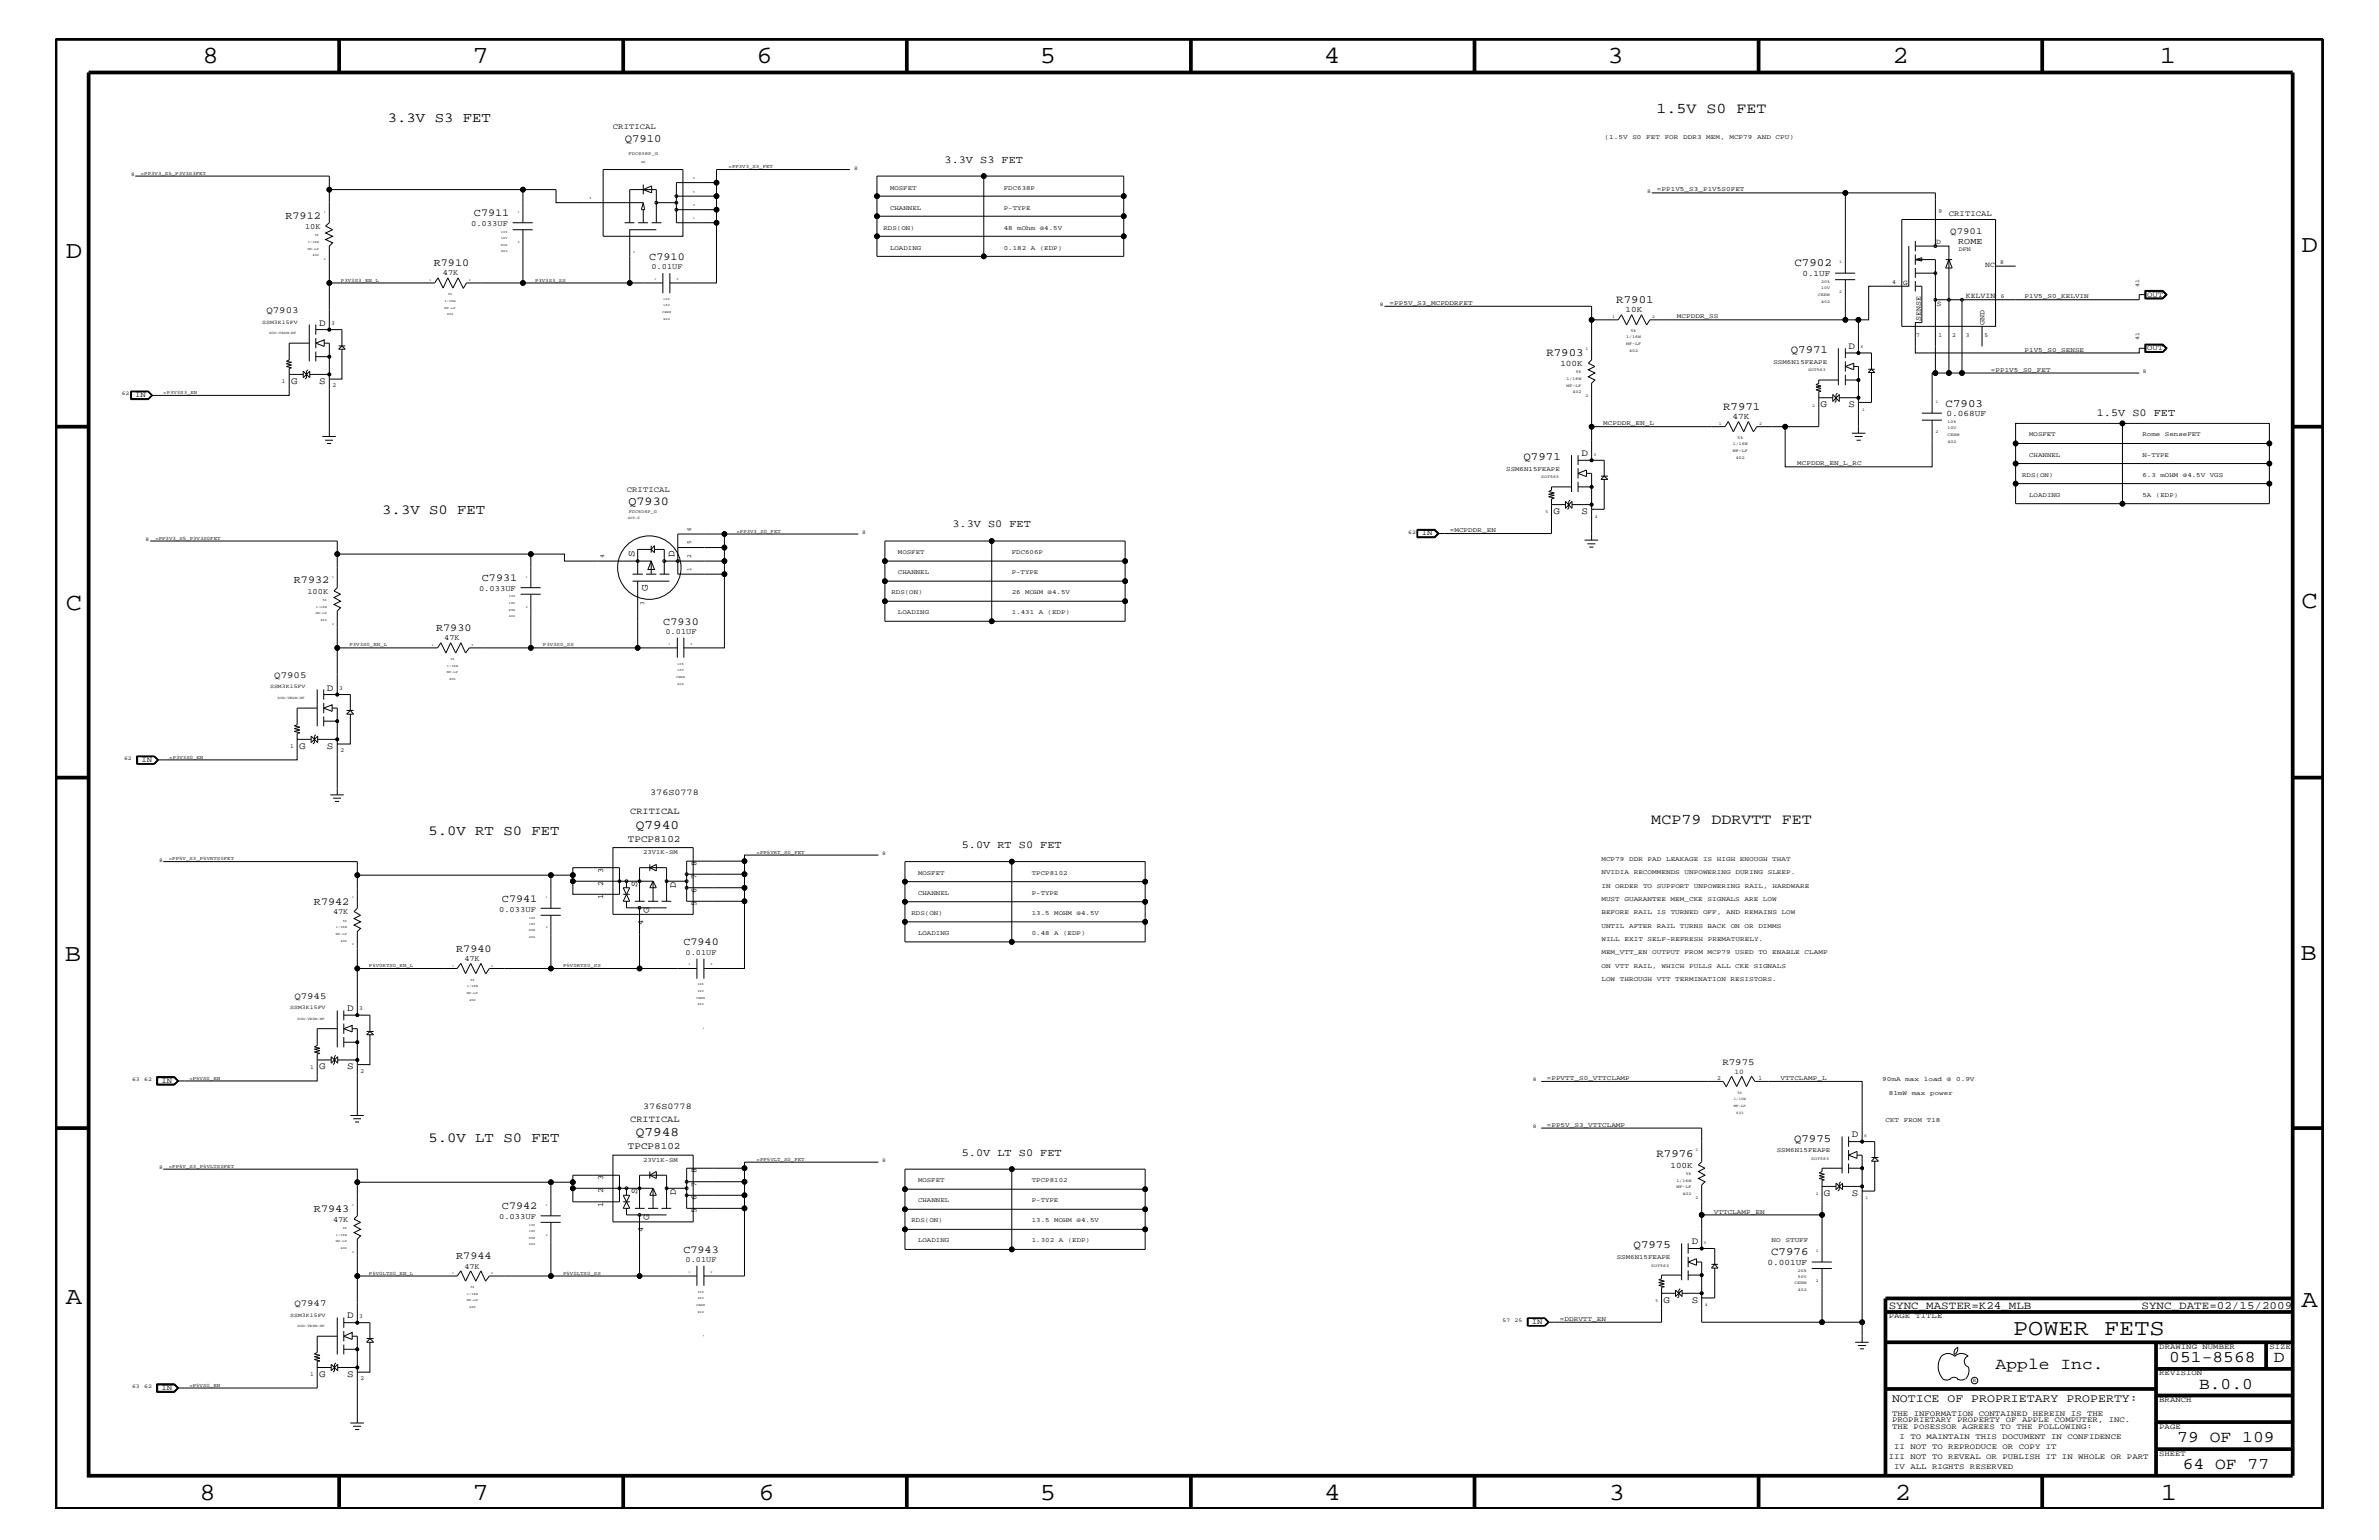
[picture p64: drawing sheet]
<svg xmlns="http://www.w3.org/2000/svg" width="432mm" height="279mm" viewBox="0 0 432 279" stroke-linecap="round" stroke-linejoin="round" font-family="sans-serif">
<defs><g id="words">
<g font-size="4.5">
<text x="36.7" y="11.5">8</text>
<text x="85.8" y="11.5">7</text>
<text x="137.3" y="11.5">6</text>
<text x="188.7" y="11.5">5</text>
<text x="240.3" y="11.5">4</text>
<text x="291.8" y="11.5">3</text>
<text x="343.5" y="11.5">2</text>
<text x="392" y="11.5">1</text>
<text x="11.9" y="46.8">D</text>
<text x="417.7" y="45.7">D</text>
<text x="11.9" y="110.6">C</text>
<text x="417.7" y="110.3">C</text>
<text x="11.8" y="174.3">B</text>
<text x="417.6" y="174.2">B</text>
<text x="11.9" y="236.7">A</text>
<text x="417.7" y="237.1">A</text>
<text x="36.2" y="272.1">8</text>
<text x="85.8" y="272.1">7</text>
<text x="137.7" y="272.1">6</text>
<text x="188.7" y="272.1">5</text>
<text x="240.4" y="272.1">4</text>
<text x="292" y="272.1">3</text>
<text x="343.9" y="272.1">2</text>
<text x="392.2" y="272.1">1</text>
</g>
<text font-size="4.1" x="365.4" y="242.3">POWER FETS</text>
<g font-size="3">
<text x="362.2" y="248.4">Apple Inc.</text>
<text x="393.7" y="247.1">051-8568</text>
<text x="399.2" y="252">B.0.0</text>
<text x="412.7" y="247.1">D</text>
<text x="395.2" y="261.6">79 OF 109</text>
<text x="396.2" y="266.6">64 OF 77</text>
</g>
<g font-size="2.7">
<text x="300.7" y="20.4">1.5V S0 FET</text>
<text x="299.7" y="149.5">MCP79 DDRVTT FET</text>
</g>
<g font-size="2.5">
<text x="70.4" y="22.2">3.3V S3 FET</text>
<text x="69.4" y="93.3">3.3V S0 FET</text>
<text x="77.8" y="151.5">5.0V RT S0 FET</text>
<text x="77.8" y="207.2">5.0V LT S0 FET</text>
</g>
<g font-size="2.4">
<text x="115.4" y="150.4">Q7940</text>
<text x="115.4" y="206.2">Q7948</text>
</g>
<text font-size="2.2" x="114" y="91.6">Q7930</text>
<text font-size="2.1" x="343.4" y="254.4">NOTICE OF PROPRIETARY PROPERTY:</text>
<g font-size="2">
<text x="113.4" y="25.8">Q7910</text>
<text x="325.7" y="48.3">C7902</text>
<text x="293.4" y="55">R7901</text>
<text x="280.7" y="64.5">R7903</text>
<text x="325" y="64">Q7971</text>
<text x="312.8" y="74.4">R7971</text>
<text x="353.1" y="73.8">C7903</text>
<text x="276.5" y="83.5">Q7971</text>
<text x="325.6" y="207.1">Q7975</text>
<text x="300.7" y="210">R7976</text>
<text x="296.5" y="226.5">Q7975</text>
<text x="321.5" y="227.7">C7976</text>
<text x="342.8" y="237.4">SYNC_MASTER=K24_MLB</text>
<text x="388.7" y="237.4">SYNC_DATE=02/15/2009</text>
</g>
<g font-size="1.9">
<text x="171.4" y="29.5">3.3V S3 FET</text>
<text x="51.8" y="39.7">R7912</text>
<text x="86" y="39.2">C7911</text>
<text x="117.9" y="47.1">C7910</text>
<text x="78.7" y="48.3">R7910</text>
<text x="380.6" y="75.6">1.5V S0 FET</text>
<text x="172.9" y="95.7">3.3V S0 FET</text>
<text x="53.3" y="105.9">R7932</text>
<text x="87.5" y="105.4">C7931</text>
<text x="120.4" y="113.3">C7930</text>
<text x="79.2" y="114.5">R7930</text>
<text x="174.6" y="153.9">5.0V RT S0 FET</text>
<text x="57" y="164.1">R7942</text>
<text x="91.1" y="163.6">C7941</text>
<text x="82.8" y="172.7">R7940</text>
<text x="124" y="171.5">C7940</text>
<text x="174.6" y="209.7">5.0V LT S0 FET</text>
<text x="57" y="219.8">R7943</text>
<text x="91.1" y="219.4">C7942</text>
<text x="124" y="227.3">C7943</text>
<text x="82.8" y="228.5">R7944</text>
</g>
<g font-size="1.8">
<text x="57.9" y="59.1">D</text>
<text x="335.5" y="63.4">D</text>
<text x="52.8" y="69.6">G</text>
<text x="57.9" y="69.6">S</text>
<text x="330.5" y="73.9">G</text>
<text x="335.5" y="73.9">S</text>
<text x="287" y="82.7">D</text>
<text x="281.9" y="93.3">G</text>
<text x="287" y="93.3">S</text>
<text x="115.1" y="101.1" transform="rotate(-90 115.1 101.1)">S</text>
<text x="122.4" y="101.1" transform="rotate(-90 122.4 101.1)">D</text>
<text x="117.6" y="107.2" transform="rotate(-90 117.6 107.2)">G</text>
<text x="59.4" y="125.3">D</text>
<text x="54.3" y="135.8">G</text>
<text x="59.4" y="135.8">S</text>
<text x="114" y="152.7">TPCP8102</text>
<text x="63" y="183.5">D</text>
<text x="57.9" y="194">G</text>
<text x="63" y="194">S</text>
<text x="114" y="208.5">TPCP8102</text>
<text x="336.1" y="206.4">D</text>
<text x="331" y="216.9">G</text>
<text x="336.1" y="216.9">S</text>
<text x="307.1" y="225.7">D</text>
<text x="63" y="239.2">D</text>
<text x="301.9" y="236.3">G</text>
<text x="307.1" y="236.3">S</text>
<text x="57.9" y="249.8">G</text>
<text x="63" y="249.8">S</text>
</g>
<g font-size="1.7">
<text x="354" y="42.5">Q7901</text>
<text x="48.3" y="56.8">Q7903</text>
<text x="49.8" y="123">Q7905</text>
<text x="114.4" y="147.7">CRITICAL</text>
<text x="115.7" y="160.9" transform="rotate(-90 115.7 160.9)">S</text>
<text x="122.7" y="161.1" transform="rotate(-90 122.7 161.1)">D</text>
<text x="117.9" y="165.6" transform="rotate(-90 117.9 165.6)">G</text>
<text x="53.4" y="181.2">Q7945</text>
<text x="312.6" y="193.2">R7975</text>
<text x="114.4" y="203.5">CRITICAL</text>
<text x="115.7" y="216.7" transform="rotate(-90 115.7 216.7)">S</text>
<text x="117.9" y="221.4" transform="rotate(-90 117.9 221.4)">G</text>
<text x="122.7" y="216.9" transform="rotate(-90 122.7 216.9)">D</text>
<text x="53.4" y="236.9">Q7947</text>
</g>
<g font-size="1.6">
<text x="355.4" y="44.2">ROME</text>
<text x="118" y="144.2">376S0778</text>
<text x="116.8" y="201.2">376S0778</text>
</g>
<g font-size="1.5">
<text x="327.2" y="50.2">0.1UF</text>
<text x="295.1" y="56.7">10K</text>
<text x="283.2" y="66.4">100K</text>
<text x="314.5" y="76.1">47K</text>
<text x="353.3" y="75.6">0.068UF</text>
<text x="303.2" y="211.9">100K</text>
<text x="320.8" y="229.6">0.001UF</text>
</g>
<g font-size="1.4">
<text x="111.3" y="23.5">CRITICAL</text>
<text x="55.4" y="41.5">10K</text>
<text x="85.5" y="41">0.033UF</text>
<text x="353.7" y="39.2">CRITICAL</text>
<text x="351.5" y="44.2">D</text>
<text x="80.4" y="50">47K</text>
<text x="118.2" y="48.9">0.01UF</text>
<text x="345.4" y="51.7">G</text>
<text x="360.3" y="48.5">NC</text>
<text x="389.7" y="53.9">OUT</text>
<text x="348.7" y="58.3" transform="rotate(-90 348.7 58.3)">SENSE</text>
<text x="351.5" y="55.5">S</text>
<text x="356.8" y="54">KELVIN</text>
<text x="360.2" y="59" transform="rotate(-90 360.2 59)">GND</text>
<text x="389.7" y="63.5">OUT</text>
<text x="24.6" y="72.1">IN</text>
<text x="113.8" y="89.2">CRITICAL</text>
<text x="258.1" y="97.1">IN</text>
<text x="55.8" y="107.7">100K</text>
<text x="87" y="107.2">0.033UF</text>
<text x="80.6" y="116.2">47K</text>
<text x="120.8" y="115.1">0.01UF</text>
<text x="25.7" y="138.3">IN</text>
<text x="109.5" y="160.8" transform="rotate(-90 109.5 160.8)">2</text>
<text x="109.5" y="158.4" transform="rotate(-90 109.5 158.4)">3</text>
<text x="126.4" y="162" transform="rotate(-90 126.4 162)">6</text>
<text x="126.4" y="159.5" transform="rotate(-90 126.4 159.5)">7</text>
<text x="126.4" y="157.2" transform="rotate(-90 126.4 157.2)">8</text>
<text x="60.5" y="165.9">47K</text>
<text x="90.6" y="165.4">0.033UF</text>
<text x="109.5" y="163.2" transform="rotate(-90 109.5 163.2)">1</text>
<text x="116.8" y="167.8" transform="rotate(-90 116.8 167.8)">4</text>
<text x="126.4" y="164.5" transform="rotate(-90 126.4 164.5)">5</text>
<text x="124.4" y="173.3">0.01UF</text>
<text x="84.3" y="174.4">47K</text>
<text x="29.3" y="196.5">IN</text>
<text x="109.5" y="214.2" transform="rotate(-90 109.5 214.2)">3</text>
<text x="126.4" y="215.3" transform="rotate(-90 126.4 215.3)">7</text>
<text x="126.4" y="212.9" transform="rotate(-90 126.4 212.9)">8</text>
<text x="60.5" y="221.7">47K</text>
<text x="90.6" y="221.2">0.033UF</text>
<text x="109.5" y="219" transform="rotate(-90 109.5 219)">1</text>
<text x="109.5" y="216.5" transform="rotate(-90 109.5 216.5)">2</text>
<text x="126.4" y="220.2" transform="rotate(-90 126.4 220.2)">5</text>
<text x="126.4" y="217.8" transform="rotate(-90 126.4 217.8)">6</text>
<text x="116.8" y="223.5" transform="rotate(-90 116.8 223.5)">4</text>
<text x="84.3" y="230.2">47K</text>
<text x="124.4" y="229.1">0.01UF</text>
<text x="342.8" y="239.2">PAGE TITLE</text>
<text x="278" y="240.2">IN</text>
<text x="391.9" y="244.7">DRAWING NUMBER</text>
<text x="411.9" y="244.7">SIZE</text>
<text x="391.9" y="249.5">REVISION</text>
<text x="29.3" y="252.3">IN</text>
<text x="343.4" y="256.8">THE INFORMATION CONTAINED HEREIN IS THE</text>
<text x="391.9" y="254.4">BRANCH</text>
<text x="343.4" y="259.3">THE POSESSOR AGREES TO THE FOLLOWING:</text>
<text x="343.4" y="258">PROPRIETARY PROPERTY OF APPLE COMPUTER, INC.</text>
<text x="343.8" y="262.9">II NOT TO REPRODUCE OR COPY IT</text>
<text x="344.8" y="261.1">I TO MAINTAIN THIS DOCUMENT IN CONFIDENCE</text>
<text x="391.9" y="259.3">PAGE</text>
<text x="342.8" y="264.7">III NOT TO REVEAL OR PUBLISH IT IN WHOLE OR PART</text>
<text x="343.8" y="266.6">IV ALL RIGHTS RESERVED</text>
<text x="391.9" y="264.1">SHEET</text>
</g>
<text font-size="1.3" x="314.8" y="194.8">10</text>
<g font-size="1.2">
<text x="291.3" y="25.3">(1.5V S0</text>
<text x="298.8" y="25.3">FET</text>
<text x="302.2" y="25.3">FOR</text>
<text x="305.5" y="25.3">DDR3</text>
<text x="309.7" y="25.3">MEM,</text>
<text x="313.9" y="25.3">MCP79</text>
<text x="318.9" y="25.3">AND</text>
<text x="322.3" y="25.3">CPU)</text>
<text x="161.5" y="34.4">MOSFET</text>
<text x="182.2" y="34.4">FDC638P</text>
<text x="300.7" y="34.7">=PP1V5_S3_P1V5S0FET</text>
<text x="160.4" y="41.7">RDS(ON)</text>
<text x="161.5" y="38">CHANNEL</text>
<text x="182.2" y="38">P-TYPE</text>
<text x="182.2" y="41.7">48 mOhm @4.5V</text>
<text x="161.5" y="45.3">LOADING</text>
<text x="182.2" y="45.3">0.182 A (EDP)</text>
<text x="252.2" y="55.3">=PP5V_S3_MCPDDRFET</text>
<text x="304.4" y="57.8">MCPDDR_SS</text>
<text x="367.5" y="54.1">P1V5_S0_KELVIN</text>
<text x="321.9" y="66">SSM6N15FEAPE</text>
<text x="367.5" y="63.9">P1V5_S0_SENSE</text>
<text x="361.4" y="67.5">=PP1V5_S0_FET</text>
<text x="291" y="77.2">MCPDDR_EN_L</text>
<text x="368.3" y="79.2">MOSFET</text>
<text x="368.3" y="82.8">CHANNEL</text>
<text x="388.9" y="79.2">Rome SenseFET</text>
<text x="388.9" y="82.8">N-TYPE</text>
<text x="273.4" y="85.4">SSM6N15FEAPE</text>
<text x="326.2" y="84.4">MCPDDR_EN_L_RC</text>
<text x="367" y="86.5">RDS(ON)</text>
<text x="388.9" y="86.5">6.3 mOHM @4.5V VGS</text>
<text x="368.3" y="90.1">LOADING</text>
<text x="388.9" y="90.1">5A (EDP)</text>
<text x="163" y="100.5">MOSFET</text>
<text x="183.6" y="100.5">FDC606P</text>
<text x="263.1" y="96.5">=MCPDDR_EN</text>
<text x="161.8" y="107.8">RDS(ON)</text>
<text x="163" y="104.2">CHANNEL</text>
<text x="183.6" y="107.8">26 MOHM @4.5V</text>
<text x="183.6" y="104.2">P-TYPE</text>
<text x="163" y="111.4">LOADING</text>
<text x="183.6" y="111.4">1.431 A (EDP)</text>
<text x="116.8" y="155">23V1K-SM</text>
<text x="166.6" y="158.8">MOSFET</text>
<text x="187.3" y="158.8">TPCP8102</text>
<text x="290.7" y="156.2">MCP79</text>
<text x="290.7" y="161.1">IN</text>
<text x="290.7" y="158.6">NVIDIA</text>
<text x="293.2" y="161.1">ORDER</text>
<text x="295.7" y="156.2">DDR</text>
<text x="296.5" y="158.6">RECOMMENDS</text>
<text x="298.2" y="161.1">TO</text>
<text x="299" y="156.2">PAD</text>
<text x="300.7" y="161.1">SUPPORT</text>
<text x="302.4" y="156.2">LEAKAGE</text>
<text x="305.8" y="158.6">UNPOWERING</text>
<text x="307.4" y="161.1">UNPOWERING</text>
<text x="309.1" y="156.2">IS</text>
<text x="311.6" y="156.2">HIGH</text>
<text x="315" y="158.6">DURING</text>
<text x="315.8" y="156.2">ENOUGH</text>
<text x="316.7" y="161.1">RAIL,</text>
<text x="320.9" y="158.6">SLEEP.</text>
<text x="321.7" y="156.2">THAT</text>
<text x="321.7" y="161.1">HARDWARE</text>
<text x="165.4" y="166.1">RDS(ON)</text>
<text x="166.6" y="162.4">CHANNEL</text>
<text x="187.3" y="166.1">13.5 MOHM @4.5V</text>
<text x="187.3" y="162.4">P-TYPE</text>
<text x="290.7" y="165.9">BEFORE</text>
<text x="290.7" y="163.5">MUST</text>
<text x="294.8" y="163.5">GUARANTEE</text>
<text x="296.5" y="165.9">RAIL</text>
<text x="300.7" y="165.9">IS</text>
<text x="303.2" y="163.5">MEM_CKE</text>
<text x="303.2" y="165.9">TURNED</text>
<text x="309.1" y="165.9">OFF,</text>
<text x="309.9" y="163.5">SIGNALS</text>
<text x="313.3" y="165.9">AND</text>
<text x="316.6" y="163.5">ARE</text>
<text x="316.7" y="165.9">REMAINS</text>
<text x="320" y="163.5">LOW</text>
<text x="323.4" y="165.9">LOW</text>
<text x="166.6" y="169.7">LOADING</text>
<text x="187.3" y="169.7">0.48 A (EDP)</text>
<text x="290.7" y="170.7">WILL</text>
<text x="290.7" y="168.3">UNTIL</text>
<text x="290.7" y="173.2">MEM_VTT_EN</text>
<text x="294.9" y="170.7">EXIT</text>
<text x="295.7" y="168.3">AFTER</text>
<text x="299.1" y="170.7">SELF-REFRESH</text>
<text x="299.9" y="173.2">OUTPUT</text>
<text x="300.7" y="168.3">RAIL</text>
<text x="304.9" y="168.3">TURNS</text>
<text x="305.7" y="173.2">FROM</text>
<text x="309.9" y="168.3">BACK</text>
<text x="309.9" y="173.2">MCP79</text>
<text x="310" y="170.7">PREMATURELY.</text>
<text x="314.1" y="168.3">ON</text>
<text x="315" y="173.2">USED</text>
<text x="316.6" y="168.3">OR</text>
<text x="319.2" y="168.3">DIMMS</text>
<text x="319.2" y="173.2">TO</text>
<text x="321.7" y="173.2">ENABLE</text>
<text x="327.5" y="173.2">CLAMP</text>
<text x="290.7" y="178">LOW</text>
<text x="290.7" y="175.6">ON</text>
<text x="293.2" y="175.6">VTT</text>
<text x="294" y="178">THROUGH</text>
<text x="296.5" y="175.6">RAIL,</text>
<text x="300.7" y="178">VTT</text>
<text x="301.6" y="175.6">WHICH</text>
<text x="304.1" y="178">TERMINATION</text>
<text x="306.6" y="175.6">PULLS</text>
<text x="311.6" y="175.6">ALL</text>
<text x="314.1" y="178">RESISTORS.</text>
<text x="315" y="175.6">CKE</text>
<text x="318.3" y="175.6">SIGNALS</text>
<text x="280.8" y="195.9">=PPVTT_S0_VTTCLAMP</text>
<text x="323.2" y="195.9">VTTCLAMP_L</text>
<text x="341.6" y="196.2">90mA</text>
<text x="345.8" y="196.2">max</text>
<text x="349.2" y="196.2">load</text>
<text x="353.4" y="196.2">@</text>
<text x="355" y="196.2">0.9V</text>
<text x="342.2" y="203.5">CKT</text>
<text x="342.8" y="198.7">81mW</text>
<text x="345.6" y="203.5">FROM</text>
<text x="347" y="198.7">max</text>
<text x="349.7" y="203.5">T18</text>
<text x="350.3" y="198.7">power</text>
<text x="280.8" y="204.4">=PP5V_S3_VTTCLAMP</text>
<text x="322.5" y="209.1">SSM6N15FEAPE</text>
<text x="116.8" y="210.8">23V1K-SM</text>
<text x="166.6" y="214.5">MOSFET</text>
<text x="187.3" y="214.5">TPCP8102</text>
<text x="165.4" y="221.8">RDS(ON)</text>
<text x="166.6" y="218.1">CHANNEL</text>
<text x="187.3" y="218.1">P-TYPE</text>
<text x="187.3" y="221.8">13.5 MOHM @4.5V</text>
<text x="311.1" y="220.2">VTTCLAMP_EN</text>
<text x="166.6" y="225.4">LOADING</text>
<text x="187.3" y="225.4">1.302 A (EDP)</text>
<text x="321.6" y="225.3">NO</text>
<text x="324.1" y="225.3">STUFF</text>
<text x="293.5" y="228.5">SSM6N15FEAPE</text>
<text x="283.1" y="239.6">=DDRVTT_EN</text>
</g>
<g font-size="1.1">
<text x="351.9" y="38.6">9</text>
<text x="355.5" y="45.5">DFN</text>
<text x="363.1" y="47.9">8</text>
<text x="343.4" y="51.6">4</text>
<text x="60.1" y="59">3</text>
<text x="363.1" y="54">6</text>
<text x="347.8" y="61.1">7</text>
<text x="351.9" y="61.1">1</text>
<text x="354.3" y="61.1">2</text>
<text x="356.8" y="61.1">3</text>
<text x="360.2" y="61.1">5</text>
<text x="51.1" y="69.5">1</text>
<text x="60.4" y="70.2">2</text>
<text x="109.6" y="101.2" transform="rotate(-90 109.6 101.2)">4</text>
<text x="125.5" y="101.2" transform="rotate(-90 125.5 101.2)">2</text>
<text x="125.5" y="98.7" transform="rotate(-90 125.5 98.7)">5</text>
<text x="125.5" y="96.3" transform="rotate(-90 125.5 96.3)">6</text>
<text x="125.5" y="103.6" transform="rotate(-90 125.5 103.6)">1</text>
<text x="116.9" y="109.8" transform="rotate(-90 116.9 109.8)">3</text>
<text x="61.6" y="125.2">3</text>
<text x="52.7" y="135.7">1</text>
<text x="61.8" y="136.4">2</text>
<text x="65.2" y="183.3">3</text>
<text x="56.3" y="193.9">1</text>
<text x="65.4" y="194.7">2</text>
<text x="311.7" y="195.9">2</text>
<text x="319.2" y="195.9">1</text>
<text x="65.2" y="239.1">3</text>
<text x="56.3" y="249.7">1</text>
<text x="65.4" y="250.4">2</text>
</g>
<g font-size="1">
<text x="23.8" y="31.9">8</text>
<text x="155" y="30.8">8</text>
<text x="299" y="35">8</text>
<text x="388.3" y="52" transform="rotate(-90 388.3 52)">41</text>
<text x="47.6" y="58.7">SSM3K15FV</text>
<text x="250.4" y="55.6">8</text>
<text x="388.3" y="61.7" transform="rotate(-90 388.3 61.7)">41</text>
<text x="22.1" y="71.7">62</text>
<text x="389" y="67.7">8</text>
<text x="26.4" y="98.2">8</text>
<text x="156.5" y="96.9">8</text>
<text x="255.6" y="96.8">62</text>
<text x="49" y="124.9">SSM3K15FV</text>
<text x="22.5" y="137.9">62</text>
<text x="160.1" y="155.1">8</text>
<text x="28.9" y="156.3">8</text>
<text x="52.7" y="183.1">SSM3K15FV</text>
<text x="24" y="196.1">63</text>
<text x="26.2" y="196.1">62</text>
<text x="278.2" y="196.2">8</text>
<text x="278.2" y="204.7">8</text>
<text x="28.9" y="212.1">8</text>
<text x="160.1" y="210.8">8</text>
<text x="52.7" y="238.9">SSM3K15FV</text>
<text x="272.7" y="239.9">57</text>
<text x="274.9" y="239.9">25</text>
<text x="24" y="251.8">63</text>
<text x="26.2" y="251.8">62</text>
<text x="358.1" y="250.7">R</text>
</g>
<g font-size=".9">
<text x="25.6" y="31.7">=PP3V3_S5_P3V3S3FET</text>
<text x="132.2" y="30.5">=PP3V3_S3_FET</text>
<text x="61.9" y="51.1">P3V3S3_EN_L</text>
<text x="97.1" y="51.1">P3V3S3_SS</text>
<text x="29.6" y="71.5">=P3V3S3_EN</text>
<text x="28.2" y="97.9">=PP3V3_S5_P3V3S0FET</text>
<text x="133.7" y="96.7">=PP3V3_S0_FET</text>
<text x="63.4" y="117.3">P3V3S0_EN_L</text>
<text x="98.6" y="117.3">P3V3S0_SS</text>
<text x="30.7" y="137.7">=P3V3S0_EN</text>
<text x="137.3" y="154.9">=PP5VRT_S0_FET</text>
<text x="30.6" y="156.1">=PP5V_S3_P5VRTS0FET</text>
<text x="67" y="175.5">P5V0RTS0_EN_L</text>
<text x="102.2" y="175.5">P5V0RTS0_SS</text>
<text x="34.4" y="195.9">=P5VS0_EN</text>
<text x="30.6" y="211.9">=PP5V_S3_P5VLTS0FET</text>
<text x="137.3" y="210.7">=PP5VLT_S0_FET</text>
<text x="67" y="231.3">P5V0LTS0_EN_L</text>
<text x="102.2" y="231.3">P5V0LTS0_SS</text>
<text x="34.4" y="251.6">=P5VS0_EN</text>
</g>
<g font-size=".8">
<text x="114.1" y="28.1">FDC638P_G</text>
<text x="333.8" y="47.7">1</text>
<text x="329.9" y="53.6">CERM</text>
<text x="330.5" y="51.3">20%</text>
<text x="330.5" y="52.4">10V</text>
<text x="333.8" y="53.2">2</text>
<text x="292.6" y="57.7">1</text>
<text x="299.9" y="57.7">2</text>
<text x="330.5" y="54.9">402</text>
<text x="287.8" y="63.4">1</text>
<text x="295.1" y="62.6">MF-LF</text>
<text x="295.1" y="61.4">1/16W</text>
<text x="295.7" y="63.9">402</text>
<text x="296" y="60.2">5%</text>
<text x="337.7" y="63.2">6</text>
<text x="284.3" y="68.9">1/16W</text>
<text x="284.3" y="70.1">MF-LF</text>
<text x="285.4" y="71.3">402</text>
<text x="286" y="67.7">5%</text>
<text x="287.8" y="72">2</text>
<text x="328.2" y="67.3">SOT563</text>
<text x="312" y="77.1">1</text>
<text x="319.3" y="77.1">2</text>
<text x="328.9" y="73.8">2</text>
<text x="338" y="74.5">1</text>
<text x="351.3" y="73.2">1</text>
<text x="353.5" y="77.9">10V</text>
<text x="353.5" y="76.8">10%</text>
<text x="289.2" y="82.7">3</text>
<text x="314.5" y="80.8">1/16W</text>
<text x="314.5" y="82">MF-LF</text>
<text x="315.1" y="83.3">402</text>
<text x="315.4" y="79.6">5%</text>
<text x="351.3" y="78.6">2</text>
<text x="353.5" y="79.1">CERM</text>
<text x="353.5" y="80.3">402</text>
<text x="279.7" y="86.7">SOT563</text>
<text x="114.1" y="93.1">FDC606P_G</text>
<text x="280.5" y="93.2">5</text>
<text x="289.5" y="93.9">4</text>
<text x="307.8" y="208.9">1</text>
<text x="338.3" y="206.3">6</text>
<text x="304.3" y="215.6">MF-LF</text>
<text x="304.3" y="214.4">1/16W</text>
<text x="306" y="213.2">5%</text>
<text x="328.8" y="210.4">SOT563</text>
<text x="305.4" y="216.9">402</text>
<text x="307.8" y="217.5">2</text>
<text x="329.6" y="216.9">2</text>
<text x="338.6" y="217.5">1</text>
<text x="309.2" y="225.7">3</text>
<text x="329.6" y="227.1">1</text>
<text x="299.7" y="229.8">SOT563</text>
<text x="325.7" y="233">CERM</text>
<text x="326.3" y="230.7">20%</text>
<text x="326.3" y="231.8">50V</text>
<text x="329.6" y="232.6">2</text>
<text x="300.5" y="236.2">5</text>
<text x="309.5" y="236.9">4</text>
<text x="326.3" y="234.3">402</text>
</g>
<g font-size=".7">
<text x="48.9" y="60.6">SOD-VESM-HF</text>
<text x="114" y="94.2">SOT-6</text>
<text x="50.4" y="126.9">SOD-VESM-HF</text>
<text x="54" y="185">SOD-VESM-HF</text>
<text x="314.7" y="200.9">MF-LF</text>
<text x="314.7" y="199.6">1/10W</text>
<text x="315.1" y="202">603</text>
<text x="315.4" y="198.4">5%</text>
<text x="54" y="240.8">SOD-VESM-HF</text>
</g>
<g font-size=".6">
<text x="116.4" y="29.5">SM</text>
<text x="125.8" y="35">5</text>
<text x="125.8" y="32.5">6</text>
<text x="58.8" y="38.6">1</text>
<text x="94" y="38.6">1</text>
<text x="107" y="36.2">4</text>
<text x="125.8" y="37.4">2</text>
<text x="125.8" y="39.8">1</text>
<text x="55.9" y="44.1">1/16W</text>
<text x="55.9" y="45.3">MF-LF</text>
<text x="56.7" y="46.5">402</text>
<text x="57.1" y="42.9">5%</text>
<text x="58.8" y="47.1">2</text>
<text x="90.9" y="45.7">402</text>
<text x="90.9" y="42.3">10%</text>
<text x="90.9" y="44.6">X5R</text>
<text x="90.9" y="43.4">16V</text>
<text x="94" y="44.1">2</text>
<text x="114.9" y="45.9">3</text>
<text x="78" y="51">1</text>
<text x="81.3" y="53.5">5%</text>
<text x="85.1" y="51">2</text>
<text x="118.8" y="50.7">1</text>
<text x="122.8" y="50.7">2</text>
<text x="80.7" y="54.7">1/16W</text>
<text x="80.7" y="56">MF-LF</text>
<text x="81.1" y="57.2">402</text>
<text x="120.2" y="56.8">CERM</text>
<text x="120.4" y="55.6">16V</text>
<text x="120.4" y="54.4">10%</text>
<text x="120.4" y="58">402</text>
<text x="60.3" y="104.8">1</text>
<text x="95.4" y="104.8">1</text>
<text x="57.3" y="111.4">MF-LF</text>
<text x="57.3" y="110.3">1/16W</text>
<text x="58.2" y="112.7">402</text>
<text x="58.6" y="109.1">5%</text>
<text x="60.3" y="113.3">2</text>
<text x="92.4" y="108.4">10%</text>
<text x="92.4" y="112">402</text>
<text x="92.4" y="110.8">X5R</text>
<text x="92.4" y="109.5">16V</text>
<text x="95.4" y="110.3">2</text>
<text x="78.4" y="117.2">1</text>
<text x="81.7" y="119.7">5%</text>
<text x="85.6" y="117.2">2</text>
<text x="121.3" y="117">1</text>
<text x="125.3" y="117">2</text>
<text x="81.1" y="120.9">1/16W</text>
<text x="81.1" y="122.1">MF-LF</text>
<text x="81.5" y="123.4">402</text>
<text x="122.7" y="123">CERM</text>
<text x="122.9" y="124.2">402</text>
<text x="122.9" y="121.8">16V</text>
<text x="122.9" y="120.6">10%</text>
<text x="62.2" y="167.2">5%</text>
<text x="63.9" y="163">1</text>
<text x="96" y="167.8">16V</text>
<text x="96" y="166.7">10%</text>
<text x="99.1" y="163">1</text>
<text x="61" y="168.4">1/16W</text>
<text x="61" y="169.7">MF-LF</text>
<text x="61.8" y="170.9">402</text>
<text x="63.9" y="171.5">2</text>
<text x="96" y="170.1">402</text>
<text x="96" y="168.9">X5R</text>
<text x="99.1" y="168.4">2</text>
<text x="82" y="175.4">1</text>
<text x="84.8" y="179.1">1/16W</text>
<text x="85.4" y="177.9">5%</text>
<text x="89.2" y="175.4">2</text>
<text x="125" y="175.1">1</text>
<text x="126.6" y="178.8">10%</text>
<text x="126.6" y="179.9">16V</text>
<text x="128.9" y="175.1">2</text>
<text x="84.8" y="180.4">MF-LF</text>
<text x="85.2" y="181.6">402</text>
<text x="126.4" y="181.2">CERM</text>
<text x="126.6" y="182.4">402</text>
<text x="63.9" y="218.7">1</text>
<text x="99.1" y="218.7">1</text>
<text x="61" y="225.4">MF-LF</text>
<text x="61" y="224.2">1/16W</text>
<text x="61.8" y="226.7">402</text>
<text x="62.2" y="223">5%</text>
<text x="63.9" y="227.3">2</text>
<text x="96" y="222.4">10%</text>
<text x="96" y="223.5">16V</text>
<text x="96" y="224.7">X5R</text>
<text x="96" y="225.9">402</text>
<text x="99.1" y="224.2">2</text>
<text x="82" y="231.1">1</text>
<text x="85.4" y="233.7">5%</text>
<text x="89.2" y="231.1">2</text>
<text x="125" y="230.9">1</text>
<text x="128.9" y="230.9">2</text>
<text x="84.8" y="236.1">MF-LF</text>
<text x="84.8" y="234.9">1/16W</text>
<text x="85.2" y="237.3">402</text>
<text x="126.4" y="236.9">CERM</text>
<text x="126.6" y="238.2">402</text>
<text x="126.6" y="235.7">16V</text>
<text x="126.6" y="234.6">10%</text>
</g>
</g></defs>
<g fill="none" stroke="#000" stroke-width=".18">
<path d="M24.6 31.9h35.2v2.5M94.9 34.4h-35.1v6l-.7 .6 1.3 .7-1.3 .6 1.3 .6-1.3 .6 1.3 .6-.6 .5v6.7h19.1l.6-.9 .9 1.9 .9-1.9 .9 1.9 .9-1.9 1 1.9M109.5 30.8h14.5v12.1h-14.5zM116.8 36.8h-15.9v-2.4h-6v6M116.8 36.8l.2 1.2h-.6zM116.8 33.5v1.7M116.8 38v2.4M116.8 34.4l1.5-.7v1.3zM119.1 36.8h3.7M122.8 38h7.2M122.8 35.6h7.2M130 38v13.3h-8.4"/>
<path d="M130 33.1h-7.2v7.3h7.2M154.3 30.8h-24.3v7.2M159.2 39.2h44.8v3.7M159.2 35.6h44.8v3.6M178.6 31.9v14.6M204 35.6v-3.7h-44.8v14.6h44.8v-3.6h-44.8M299.8 35h35.1M345.2 39.8h17v19.4h-17zM56.1 58.9v6.7M57.3 58.9v1.8M57.3 59.8h4.8v3M59.8 51.3v8.5"/>
<path d="M93 40.4h3.7M93 41.7h3.7M94.9 41.7v9.6h19.4M94.9 51.3h-10.2l-.6 1.1M113.4 40.4h1.7M114.3 40.4v-6h4.8v6M114.3 51.3h6M115.8 40.4h1.8M118.3 40.4h1.8M119.1 41.7h-4.8v9.6M120.3 49.6v3.6M121.6 49.6v3.6"/>
<path d="M288.9 58v7.3l-.6 .6 1.2 .6-1.2 .6 1.2 .6-1.2 .7 1.2 .5-.6 .6v7.9h24.2l.6-.9 .9 1.8 1-1.8 .9 1.8 .8-1.8 1 1.8 .6-.9h5.1v7.3h26.7v-8.5M333.1 50.7h3.6M333.1 49.6h3.6M334.9 50.7v7.3h-35.4l-.6 1-1-1.9-.9 1.9-.8-1.9-1 1.9-.9-1.9-.6 .9h-4.8v-2.4h-37.6M334.9 58h2.4M346.5 44.6v7.3h-7.3v6.1h-1.9v6M347.6 44.6h6.1v23.1h2.4M347.6 51.9h1.2v6.6h-1.2v5.5h40.7v-.8h1.2M347.6 47.1h3.7v20.6h2.4M347.6 49.6h3.7M347.6 43.7v1.9M347.6 46.2v1.8"/>
<path d="M347.6 48.6v1.8M347.6 51v1.9M347.6 47.1l1.2-.3v.6zM351.3 44.6v-9.6h-16.4v14.6M353.1 47.1h1.2M353.7 47.1l.6 1.5h-1.2zM356.1 54.4v13.3h32.2M359.7 59.2v3.7M362.2 48.3h3.6M389.3 52.7h3.3l.8 .8-.8 .7h-3.3zM389.4 54.2v-1.4h3.1l.8 .7-.8 .7M389.5 53.5h-1.2v.9h-37"/>
<path d="M389.5 52.9h3l.7 .6-.7 .6h-3zM392.5 52.9l.6 .6-.6 .5h-3M23.7 71h3.2l.8 .7-.8 .8h-3.2zM23.8 72.3h3.1M23.8 71v1.4h3.1l.7-.7M23.8 71.1h3.1M23.9 71.1v1.2M26.9 71l.7 .7M26.9 71.1l.7 .6M26.9 71.1l.6 .6M27.5 71.7l-.6 .6M27.6 71.7l-.7 .6"/>
<path d="M52.5 67.9h2.5M55 67.3v1.2l1.2-1.2v1.2zM55.9 67.1l-.3 .2v1.2l-.2 .3M56.1 62.3h-3.6v3l-.5 .3 .9 .1-.9 .3 .9 .2-.9 .3 .9 .2-.4 .1v4.9h-25M56.2 67.9h3.6M57.3 62.3l1.5-.6v1.2zM57.3 61.3v1.9M57.3 63.8v1.8M57.3 64.7h2.5M58.5 79.2h2.5M58.8 62.3h1v16.9M59 79.9h1.5"/>
<path d="M61.5 63.4l.6-.6 .6 .6zM61.5 62.8h1.2M62.1 63.4v5.4h-2.3M288.9 77.4v6.1M330.1 72.2h2.6M332.7 71.6v1.2l1.1-1.2v1.2zM333.5 71.3l-.3 .3v1.2l-.2 .2M333.7 68.9h-3.6v.6l-.5 .3 .9 .2-.9 .2 .9 .3-.9 .2 .9 .3-.4 .1v6.3h-6.1M333.7 63.2v6.7M333.8 72.2h3.5M334.9 64h4.8v3M334.9 63.2v1.8"/>
<path d="M334.9 65.6v1.8M334.9 68v1.9M334.9 68.9h2.4M334.9 66.5l1.6-.6v1.2zM336.1 78.6h2.5M336.5 66.5h.8v12.1M336.6 79.2h1.5M337 79.9h.7M339.1 67.6l.6-.6 .6 .6zM339.1 67h1.2M339.7 67.6v5.4h-2.4M348.8 76.2h3.7"/>
<path d="M348.8 75h3.7M351.3 67.7h-.6v7.3M365.8 76.8h46.1v3.7h-46.1zM385.2 76.8v14.6h26.7v-10.9M389.3 62.4h3.3l.8 .8-.8 .8h-3.3zM389.5 62.6h3l.6 .6-.6 .6h-3M389.5 62.5v1.4M392.5 62.5h-3.1v1.4h3.1M392.5 62.5l.8 .7-.8 .7M392.5 62.5l.7 .7-.7 .7M27.3 98.2h33.9v8.4l-.6 .6 1.2 .6-1.2 .6 1.2 .7-1.2 .6 1.2 .6-.6 .6v6.6M59.4 80.5h.7"/>
<path d="M118.2 99.7h-2.5v4.5M118.2 99v1.3M118.8 99v1.3l-.6-.6zM118.8 99.7h1.8v4.5M131.5 96.9v2.4h-8.5M131.5 99.3v2.5h-10.9M155.8 96.9h-32.8v7.3h8.5v-2.4M180 98.2v14.5M257.2 96h3.2l.8 .8-.8 .8h-3.2zM257.2 96.1h3.2l.7 .7-.7 .7h-3.2M257.3 96.1v1.4M257.3 96.2h3.1l.5 .6"/>
<path d="M260.4 96.1l.6 .7-.6 .7M260.9 96.8l-.5 .6h-3.1M281.6 91.6h2.5M284.1 91v1.2l1.2-1.2v1.2zM285 90.7l-.3 .3v1.2l-.2 .2M285.2 88.3h-3.6v.6l-.5 .3 1 .2-1 .3 1 .2-1 .2 1 .3-.5 .1v6.3h-20.7M285.2 82.6v6.7M285.3 91.6h3.6M286.4 83.5h4.8v2.9M286.4 82.6v1.8M286.4 84.9v1.9M286.4 87.4v1.9"/>
<path d="M286.4 88.3h2.5M286.4 85.9l1.6-.6v1.2zM287.6 98h2.5M288 85.9h.9v12.1M288.1 98.7h1.5M288.5 99.3h.7M290.6 86.4h1.2M291.2 86.4l.6 .6h-1.2zM291.2 87v5.4h-2.3M365.8 80.5v3.6h46.1M365.8 84.1v3.6h46.1M365.8 87.7v3.7h19.4"/>
<path d="M61.2 100.5h35.2v6.1M94.5 107.8h3.6M94.5 106.6h3.6M96.4 100.5h6v1.3h15.8l.6 1.5h-1.2l.6-1.5v2.4M96.4 107.8v9.7h19.3M96.4 117.5h-11.2l-.7 1-.8-1.9-1 1.9-.9-1.9-.9 1.9-.9-1.9-.6 .9h-18.2v8.5M114.8 104.2h1.9M114.8 105.4h6.7M115.7 105.4v12.1h7.2M117.3 104.2h1.8M119.7 104.2h1.8M122.9 115.7v3.6"/>
<path d="M124.1 115.7v3.6M131.5 104.2v13.3h-7.4M160.6 105.4h43.6v3.7M160.6 101.8h43.6v3.6M204.2 101.8v-3.6h-43.6v14.5h43.6v-3.6h-43.6M24.9 137.3h3.1l.6 .6-.6 .6h-3.1zM25 137.3v1.2M27.9 137.3l.7 .6M28 137.2h-3.2v1.4h3.2M28 137.2l.8 .7-.8 .7M28 137.2l.7 .7-.7 .7M28.6 137.9l-.7 .6"/>
<path d="M54 134.1h-.1h2.6M56.5 133.5v1.2l1.2-1.2v1.2zM57.3 133.3l-.2 .2v1.2l-.3 .3M57.6 128.5h-3.7v3l-.5 .2 1 .2-1 .3 1 .2-1 .3 1 .3h-.5v4.9h-25.3M57.6 125.1v6.7M57.7 134.1h3.5M58.8 128.5l1.5-.6v1.2zM58.8 125.1v1.8M58.8 127.5v1.9M58.8 130v1.8M58.8 130.8h2.4M58.8 126h4.8v2.9"/>
<path d="M60.3 128.5h.9v15.7M62.9 129.6l.7-.7 .6 .7zM62.9 128.9h1.3M63.6 129.6v5.4h-2.4l.1-.1M29.6 156.3h35.3v2.5M59.9 144.2h2.5M60.5 144.8h1.4M60.8 145.4h.8M100 158.8h-35.1v6l-.6 .6 1.1 .7-1.1 .6 1.1 .5-1.1 .6 1.1 .6-.5 .6v6.7M104 159.9v-2.5h8.4v4.8h-8.4v-2.3h14.5M104 158.8h-4v6M111.3 153.8h14.5v12.1h-14.5z"/>
<path d="M113.7 159.9v1.2M117.9 157.4l1.2-.6v1.2zM117.9 156.8v1.2M118.5 159.9l.6 1.2h-1.2zM118.5 159.9v3.6M121 159.9h3.6M124.6 158.6h10.5v2.5M135.1 158.6v-2.4h-10.5v7.3h10.5v12.2h-7.3M159.4 155.1h-24.3v1.1M164.3 160h43.6v3.6M183.6 156.3v14.6M207.9 160v-3.7h-43.6v14.6h43.6v-3.7h-43.6"/>
<path d="M88.1 176.6l-.8-1.8-.9 1.8-1-1.8-.9 1.8-.8-1.8-.7 .9h-18.1v8.5M98.1 166.1h3.7M98.1 164.8h3.7M100 166.1v9.6h-11.2l-.7 1M113.1 162.2h1.2M113.1 161.1h1.2l-1.2 2.4h1.2zM113.7 163.5v1.2h7.3M115.2 163.5h1.8M116.1 164.7v11h-16.1M116.1 163.5v-6.1h4.9v6.1M116.1 175.7h10.4M117.6 163.5h1.9"/>
<path d="M120.1 163.5h1.7M124.6 161.1h10.5v2.4M126.5 173.9v3.7M127.8 173.9v3.7M164.3 163.6h43.6v3.6M28.4 195.4h3.3l.7 .7-.7 .8h-3.3zM28.5 195.4h3.2l.6 .7-.6 .6h-3.2zM31.7 195.4l.6 .7-.6 .7h-3.3M32.3 196.1l-.7-.6h-3v1.2M32.3 196.1l-.7 .6M57.6 192.3h2.5M60.1 191.7v1.2l1.2-1.2v1.2z"/>
<path d="M61 191.5l-.3 .2v1.2l-.2 .3M61.2 186.6h-3.6v3.1l-.5 .2 1 .3-1 .2 1 .2-1 .3 1 .2-.5 .1v4.9h-25.3M61.2 183.3v6.7M61.3 192.3h3.6M62.4 186.6l1.5-.6v1.2zM62.4 183.3v1.8M62.4 185.7v1.9M62.4 188.2v1.8M62.4 184.2h4.7v2.9M62.4 189.1h2.5M63.9 186.6h1v15.8M66.5 187.1h1.3"/>
<path d="M67.1 187.7v5.5h-2.2M67.1 187.1l.7 .6h-1.3zM127.6 186.5h.1M279.7 196.2h33.1l.6 1M313.4 197.1l.9-1.8 .9 1.8 .9-1.8 .9 1.8 .9-1.8 .6 .9h19.5v10.9M29.6 212.1h35.3v8.5l-.6 .6 1.1 .6-1.1 .6 1.1 .6-1.1 .6 1.1 .6-.5 .6v6.7h18.1l.7-.9 .8 1.8 .9-1.8 1 1.8 .9-1.8 .8 1.8 .7-.9h11.2v-9.7M63.6 202.4h2.4M64.1 203h1.4M64.4 203.6h.8M64.9 214.5h35.1v6.1M100 214.5h4v-1.3h8.4v4.8h-8.4v-2.4M104 214.5v1.1h14.5"/>
<path d="M111.3 209.6h14.5v12.1h-14.5zM113.1 218h1.2M113.1 216.9h1.2l-1.2 2.3h1.2zM113.7 215.6v1.3M113.7 219.2v1.2h7.3M115.2 219.2h1.8M116.1 219.2v-6h4.9v6M117.6 219.2h1.9M117.9 213.2l1.2-.7v1.3zM117.9 212.5v1.3M118.5 215.6v3.6M118.5 215.6l.6 1.3h-1.2z"/>
<path d="M120.1 219.2h1.7M121 215.6h3.6M135.1 211.9v2.5h-10.5M135.1 214.4v2.5h-10.5M135.1 219.2v12.3h-7.3M159.4 210.8h-24.3v1.1h-10.5v7.3h10.5v-2.3M164.3 219.4h43.6v3.6M164.3 215.8h43.6v3.6M183.6 212.1v14.6M207.9 215.8v-3.7h-43.6v14.6h43.6v-3.7h-43.6M279.7 204.7h29.2v6.1l-.6 .6 1.2 .5-1.2 .6 1.2 .7-1.2 .6 1.2 .6-.6 .6v11.5M330.8 215.2l-.1 .1h2.5"/>
<path d="M333.2 214.7v1.1l1.2-1.1v1.1zM334.1 214.4l-.3 .3v1.1l-.2 .3M334.3 211.9h-3.6v.6l-.5 .3 .9 .2-.9 .3 .9 .3-.9 .2 .9 .3-.4 .1v14.8M334.3 206.2v6.7M334.4 215.3h3.6M335.5 211.9h2.5M335.5 207.1h4.8v2.9M335.5 206.2v1.9M335.5 208.6v1.9M335.5 211.1v1.8M335.5 209.6l1.6-.7v1.3zM337.1 209.6h.9v33.9"/>
<path d="M339.7 210h1.3M340.3 210l.7 .7h-1.3zM340.3 210.7v5.4h-2.3l.1-.1M61.2 239v6.7M62.4 239v1.9M62.4 240h4.7v2.9M64.9 231.5v8.5M98.1 221.8h3.7M98.1 220.6h3.7M100 231.5h26.5M116.1 220.4v11.1M126.5 229.6v3.7"/>
<path d="M127.8 229.6v3.7M277.3 239.1v1.5M277.3 239.2h3.1l.6 .7M277.4 239.2v1.3M280.3 239.2l.7 .7M280.4 239.1h-3.2v1.5h3.2M280.4 239.1l.8 .8-.8 .7M280.4 239.1l.7 .8-.7 .7M281 239.9l-.7 .6M281 239.9l-.6 .6h-3.1M301.7 234.6h-.1h2.5M304.1 234v1.2l1.2-1.2v1.2z"/>
<path d="M305 233.8l-.3 .2v1.2l-.2 .3M305.2 231.3h-3.6v.7l-.5 .2 1 .2-1 .3 1 .2-1 .3 1 .3h-.5v6.4h-20.6M305.2 225.6v6.7M305.3 234.6h3.6M306.4 226.5h4.8v2.9M306.4 225.6v1.8M306.4 228v1.9M306.4 230.5v1.8M306.4 231.3h2.5M306.4 229l1.5-.6v1.2zM307.9 229h1v10.9h21.8M308.9 220.4h21.8"/>
<path d="M310.6 229.4h1.2M311.2 229.4l.6 .7h-1.2zM311.2 230.1v5.4h-2.3v-.1M328.8 230.2h3.7M328.8 229h3.7M330.7 230.2v9.7h7.3M28.4 251.1h3.3l.7 .7-.7 .8h-3.3zM28.4 251.1h3.3l.6 .7-.6 .8M28.5 251.2h3.2l.6 .6-.6 .7h-3.2zM28.6 251.2v1.2h3l.7-.6M31.6 251.2l.7 .6M57.7 248l-.1 .1h2.5"/>
<path d="M60.1 247.5v1.2l1.2-1.2v1.2zM61 247.3l-.3 .2v1.2l-.2 .2M61.2 242.4h-3.6v3l-.5 .2 1 .3-1 .3 1 .2-1 .3 1 .2-.5 .1v4.8h-25.3M61.3 248.1h3.6M62.4 242.4l1.5-.6v1.2zM62.4 241.5v1.9M62.4 244v1.7M62.4 244.8h2.5M63.6 258.2h2.4M63.9 242.4h1v15.8M64.1 258.8h1.4M64.4 259.4h.8"/>
<path d="M66.5 242.9h1.3M67.1 243.5v5.4h-2.2M67.1 242.9l.7 .6h-1.3zM127.6 242.3h.1M336.7 243.5h2.5M337.2 244.1h1.5M337.6 244.7h.7M352.3 246.1a1.69 1.69 0 0 1 2.5 0 1.72 1.72 0 0 1 2.4 0M352.4 246a3.2 3.2 0 0 0 .4 4.3l.8 .1 .4-.2M354 250.2l.7-.3 .7 .3M355.2 250.2l.7 .2 .7-.2M355.3 244.4v.3a1.18 1.18 0 0 1-.6 1.1"/>
<path d="M355.4 244.4a.99 .99 0 0 0-.6 1.4M357.2 246a1.04 1.04 0 0 0-.7 1 1.04 1.04 0 0 0 .7 1M357.3 248l.1 .7a2.11 2.11 0 0 1-.6 1.5"/>
<circle cx="59.8" cy="34.4" r=".42"/>
<circle cx="94.9" cy="34.4" r=".42"/>
<circle cx="119.1" cy="36.8" r=".25"/>
<circle cx="122.8" cy="38" r=".25"/>
<circle cx="122.8" cy="36.8" r=".25"/>
<circle cx="122.8" cy="35.6" r=".25"/>
<circle cx="130" cy="33.1" r=".42"/>
<circle cx="130" cy="35.6" r=".42"/>
<circle cx="130" cy="38" r=".42"/>
<circle cx="159.2" cy="35.6" r=".42"/>
<circle cx="159.2" cy="39.2" r=".42"/>
<circle cx="178.6" cy="31.9" r=".42"/>
<circle cx="204" cy="35.6" r=".42"/>
<circle cx="204" cy="39.2" r=".42"/>
<circle cx="334.9" cy="35" r=".42"/>
<circle cx="59.8" cy="51.3" r=".42"/>
<circle cx="59.8" cy="59.8" r=".25"/>
<circle cx="94.9" cy="51.3" r=".42"/>
<circle cx="114.3" cy="51.3" r=".42"/>
<circle cx="130" cy="40.4" r=".42"/>
<circle cx="159.2" cy="42.9" r=".42"/>
<circle cx="178.6" cy="46.5" r=".42"/>
<circle cx="204" cy="42.9" r=".42"/>
<circle cx="288.9" cy="58" r=".42"/>
<circle cx="334.9" cy="58" r=".42"/>
<circle cx="337.3" cy="58" r=".42"/>
<circle cx="351.3" cy="54.4" r=".25"/>
<circle cx="351.3" cy="44.6" r=".25"/>
<circle cx="351.3" cy="49.6" r=".25"/>
<circle cx="353.7" cy="54.4" r=".25"/>
<circle cx="356.1" cy="54.4" r=".25"/>
<circle cx="59.8" cy="67.9" r=".25"/>
<circle cx="59.8" cy="64.7" r=".25"/>
<circle cx="288.9" cy="77.4" r=".42"/>
<circle cx="324" cy="77.4" r=".42"/>
<circle cx="337.3" cy="72.2" r=".25"/>
<circle cx="337.3" cy="64" r=".25"/>
<circle cx="337.3" cy="68.9" r=".25"/>
<circle cx="351.3" cy="67.7" r=".42"/>
<circle cx="353.7" cy="67.7" r=".42"/>
<circle cx="356.1" cy="67.7" r=".42"/>
<circle cx="385.2" cy="76.8" r=".42"/>
<circle cx="131.5" cy="99.3" r=".42"/>
<circle cx="131.5" cy="96.9" r=".42"/>
<circle cx="180" cy="98.2" r=".42"/>
<circle cx="288.9" cy="88.3" r=".25"/>
<circle cx="288.9" cy="91.6" r=".25"/>
<circle cx="288.9" cy="83.5" r=".25"/>
<circle cx="365.8" cy="87.7" r=".42"/>
<circle cx="365.8" cy="80.5" r=".42"/>
<circle cx="365.8" cy="84.1" r=".42"/>
<circle cx="385.2" cy="91.4" r=".42"/>
<circle cx="411.9" cy="87.7" r=".42"/>
<circle cx="411.9" cy="80.5" r=".42"/>
<circle cx="411.9" cy="84.1" r=".42"/>
<circle cx="61.2" cy="117.5" r=".42"/>
<circle cx="61.2" cy="100.5" r=".42"/>
<circle cx="96.4" cy="117.5" r=".42"/>
<circle cx="96.4" cy="100.5" r=".42"/>
<circle cx="115.7" cy="117.5" r=".42"/>
<circle cx="115.7" cy="101.8" r=".25"/>
<circle cx="117.9" cy="103" r="5.8"/>
<circle cx="120.6" cy="101.8" r=".25"/>
<circle cx="123" cy="101.8" r=".25"/>
<circle cx="131.5" cy="104.2" r=".42"/>
<circle cx="131.5" cy="101.8" r=".42"/>
<circle cx="160.6" cy="105.4" r=".42"/>
<circle cx="160.6" cy="109.1" r=".42"/>
<circle cx="160.6" cy="101.8" r=".42"/>
<circle cx="180" cy="112.7" r=".42"/>
<circle cx="204.2" cy="105.4" r=".42"/>
<circle cx="204.2" cy="109.1" r=".42"/>
<circle cx="204.2" cy="101.8" r=".42"/>
<circle cx="61.2" cy="126" r=".25"/>
<circle cx="61.2" cy="134.1" r=".25"/>
<circle cx="61.2" cy="130.8" r=".25"/>
<circle cx="64.9" cy="158.8" r=".42"/>
<circle cx="100" cy="158.8" r=".42"/>
<circle cx="104" cy="158.8" r=".42"/>
<circle cx="104" cy="159.9" r=".42"/>
<circle cx="112.4" cy="159.9" r=".25"/>
<circle cx="113.7" cy="159.9" r=".25"/>
<circle cx="116.1" cy="159.9" r=".25"/>
<circle cx="121" cy="159.9" r=".25"/>
<circle cx="124.6" cy="158.6" r=".25"/>
<circle cx="124.6" cy="159.9" r=".25"/>
<circle cx="135.1" cy="156.2" r=".42"/>
<circle cx="135.1" cy="158.6" r=".42"/>
<circle cx="164.3" cy="160" r=".42"/>
<circle cx="183.6" cy="156.3" r=".42"/>
<circle cx="207.9" cy="160" r=".42"/>
<circle cx="64.9" cy="175.7" r=".42"/>
<circle cx="100" cy="175.7" r=".42"/>
<circle cx="116.1" cy="175.7" r=".42"/>
<circle cx="116.1" cy="164.7" r=".25"/>
<circle cx="124.6" cy="161.1" r=".25"/>
<circle cx="135.1" cy="161.1" r=".42"/>
<circle cx="135.1" cy="163.5" r=".42"/>
<circle cx="164.3" cy="163.6" r=".42"/>
<circle cx="164.3" cy="167.2" r=".42"/>
<circle cx="183.6" cy="170.9" r=".42"/>
<circle cx="207.9" cy="163.6" r=".42"/>
<circle cx="207.9" cy="167.2" r=".42"/>
<circle cx="64.9" cy="189.1" r=".25"/>
<circle cx="64.9" cy="192.3" r=".25"/>
<circle cx="64.9" cy="184.2" r=".25"/>
<circle cx="64.9" cy="214.5" r=".42"/>
<circle cx="100" cy="214.5" r=".42"/>
<circle cx="104" cy="215.6" r=".42"/>
<circle cx="104" cy="214.5" r=".42"/>
<circle cx="112.4" cy="215.6" r=".25"/>
<circle cx="113.7" cy="215.6" r=".25"/>
<circle cx="116.1" cy="215.6" r=".25"/>
<circle cx="121" cy="215.6" r=".25"/>
<circle cx="124.6" cy="215.6" r=".25"/>
<circle cx="124.6" cy="216.9" r=".25"/>
<circle cx="124.6" cy="214.4" r=".25"/>
<circle cx="135.1" cy="211.9" r=".42"/>
<circle cx="135.1" cy="214.4" r=".42"/>
<circle cx="135.1" cy="216.9" r=".42"/>
<circle cx="135.1" cy="219.2" r=".42"/>
<circle cx="164.3" cy="215.8" r=".42"/>
<circle cx="164.3" cy="219.4" r=".42"/>
<circle cx="183.6" cy="212.1" r=".42"/>
<circle cx="207.9" cy="219.4" r=".42"/>
<circle cx="207.9" cy="215.8" r=".42"/>
<circle cx="338" cy="207.1" r=".25"/>
<circle cx="338" cy="215.3" r=".25"/>
<circle cx="338" cy="211.9" r=".25"/>
<circle cx="64.9" cy="231.5" r=".42"/>
<circle cx="64.9" cy="240" r=".25"/>
<circle cx="100" cy="231.5" r=".42"/>
<circle cx="116.1" cy="231.5" r=".42"/>
<circle cx="116.1" cy="220.4" r=".25"/>
<circle cx="164.3" cy="223" r=".42"/>
<circle cx="183.6" cy="226.7" r=".42"/>
<circle cx="207.9" cy="223" r=".42"/>
<circle cx="308.9" cy="220.4" r=".42"/>
<circle cx="308.9" cy="226.5" r=".25"/>
<circle cx="308.9" cy="234.6" r=".25"/>
<circle cx="308.9" cy="231.3" r=".25"/>
<circle cx="330.7" cy="239.9" r=".42"/>
<circle cx="330.7" cy="220.4" r=".42"/>
<circle cx="338" cy="239.9" r=".42"/>
<circle cx="64.9" cy="244.8" r=".25"/>
<circle cx="64.9" cy="248.1" r=".25"/>
<circle cx="358.4" cy="250.5" r=".59"/>
</g>
<g fill="#000">
<circle cx="59.8" cy="34.4" r=".42"/>
<circle cx="94.9" cy="34.4" r=".42"/>
<circle cx="130" cy="33.1" r=".42"/>
<circle cx="130" cy="35.6" r=".42"/>
<circle cx="130" cy="38" r=".42"/>
<circle cx="159.2" cy="35.6" r=".42"/>
<circle cx="159.2" cy="39.2" r=".42"/>
<circle cx="178.6" cy="31.9" r=".42"/>
<circle cx="204" cy="35.6" r=".42"/>
<circle cx="204" cy="39.2" r=".42"/>
<circle cx="334.9" cy="35" r=".42"/>
<circle cx="59.8" cy="51.3" r=".42"/>
<circle cx="59.8" cy="59.8" r=".25"/>
<circle cx="94.9" cy="51.3" r=".42"/>
<circle cx="114.3" cy="51.3" r=".42"/>
<circle cx="130" cy="40.4" r=".42"/>
<circle cx="159.2" cy="42.9" r=".42"/>
<circle cx="178.6" cy="46.5" r=".42"/>
<circle cx="204" cy="42.9" r=".42"/>
<circle cx="288.9" cy="58" r=".42"/>
<circle cx="334.9" cy="58" r=".42"/>
<circle cx="337.3" cy="58" r=".42"/>
<circle cx="59.8" cy="67.9" r=".25"/>
<circle cx="59.8" cy="64.7" r=".25"/>
<circle cx="288.9" cy="77.4" r=".42"/>
<circle cx="324" cy="77.4" r=".42"/>
<circle cx="337.3" cy="72.2" r=".25"/>
<circle cx="337.3" cy="64" r=".25"/>
<circle cx="337.3" cy="68.9" r=".25"/>
<circle cx="351.3" cy="67.7" r=".42"/>
<circle cx="353.7" cy="67.7" r=".42"/>
<circle cx="356.1" cy="67.7" r=".42"/>
<circle cx="385.2" cy="76.8" r=".42"/>
<circle cx="131.5" cy="99.3" r=".42"/>
<circle cx="131.5" cy="96.9" r=".42"/>
<circle cx="180" cy="98.2" r=".42"/>
<circle cx="288.9" cy="88.3" r=".25"/>
<circle cx="288.9" cy="91.6" r=".25"/>
<circle cx="288.9" cy="83.5" r=".25"/>
<circle cx="365.8" cy="87.7" r=".42"/>
<circle cx="365.8" cy="80.5" r=".42"/>
<circle cx="365.8" cy="84.1" r=".42"/>
<circle cx="385.2" cy="91.4" r=".42"/>
<circle cx="411.9" cy="87.7" r=".42"/>
<circle cx="411.9" cy="80.5" r=".42"/>
<circle cx="411.9" cy="84.1" r=".42"/>
<circle cx="61.2" cy="117.5" r=".42"/>
<circle cx="61.2" cy="100.5" r=".42"/>
<circle cx="96.4" cy="117.5" r=".42"/>
<circle cx="96.4" cy="100.5" r=".42"/>
<circle cx="115.7" cy="117.5" r=".42"/>
<circle cx="131.5" cy="104.2" r=".42"/>
<circle cx="131.5" cy="101.8" r=".42"/>
<circle cx="160.6" cy="105.4" r=".42"/>
<circle cx="160.6" cy="109.1" r=".42"/>
<circle cx="160.6" cy="101.8" r=".42"/>
<circle cx="180" cy="112.7" r=".42"/>
<circle cx="204.2" cy="105.4" r=".42"/>
<circle cx="204.2" cy="109.1" r=".42"/>
<circle cx="204.2" cy="101.8" r=".42"/>
<circle cx="61.2" cy="126" r=".25"/>
<circle cx="61.2" cy="134.1" r=".25"/>
<circle cx="61.2" cy="130.8" r=".25"/>
<circle cx="64.9" cy="158.8" r=".42"/>
<circle cx="100" cy="158.8" r=".42"/>
<circle cx="104" cy="158.8" r=".42"/>
<circle cx="104" cy="159.9" r=".42"/>
<circle cx="135.1" cy="156.2" r=".42"/>
<circle cx="135.1" cy="158.6" r=".42"/>
<circle cx="164.3" cy="160" r=".42"/>
<circle cx="183.6" cy="156.3" r=".42"/>
<circle cx="207.9" cy="160" r=".42"/>
<circle cx="64.9" cy="175.7" r=".42"/>
<circle cx="100" cy="175.7" r=".42"/>
<circle cx="116.1" cy="175.7" r=".42"/>
<circle cx="135.1" cy="161.1" r=".42"/>
<circle cx="135.1" cy="163.5" r=".42"/>
<circle cx="164.3" cy="163.6" r=".42"/>
<circle cx="164.3" cy="167.2" r=".42"/>
<circle cx="183.6" cy="170.9" r=".42"/>
<circle cx="207.9" cy="163.6" r=".42"/>
<circle cx="207.9" cy="167.2" r=".42"/>
<circle cx="64.9" cy="189.1" r=".25"/>
<circle cx="64.9" cy="192.3" r=".25"/>
<circle cx="64.9" cy="184.2" r=".25"/>
<circle cx="64.9" cy="214.5" r=".42"/>
<circle cx="100" cy="214.5" r=".42"/>
<circle cx="104" cy="215.6" r=".42"/>
<circle cx="104" cy="214.5" r=".42"/>
<circle cx="135.1" cy="211.9" r=".42"/>
<circle cx="135.1" cy="214.4" r=".42"/>
<circle cx="135.1" cy="216.9" r=".42"/>
<circle cx="135.1" cy="219.2" r=".42"/>
<circle cx="164.3" cy="215.8" r=".42"/>
<circle cx="164.3" cy="219.4" r=".42"/>
<circle cx="183.6" cy="212.1" r=".42"/>
<circle cx="207.9" cy="219.4" r=".42"/>
<circle cx="207.9" cy="215.8" r=".42"/>
<circle cx="338" cy="207.1" r=".25"/>
<circle cx="338" cy="215.3" r=".25"/>
<circle cx="338" cy="211.9" r=".25"/>
<circle cx="64.9" cy="231.5" r=".42"/>
<circle cx="64.9" cy="240" r=".25"/>
<circle cx="100" cy="231.5" r=".42"/>
<circle cx="116.1" cy="231.5" r=".42"/>
<circle cx="164.3" cy="223" r=".42"/>
<circle cx="183.6" cy="226.7" r=".42"/>
<circle cx="207.9" cy="223" r=".42"/>
<circle cx="308.9" cy="220.4" r=".42"/>
<circle cx="308.9" cy="226.5" r=".25"/>
<circle cx="308.9" cy="234.6" r=".25"/>
<circle cx="308.9" cy="231.3" r=".25"/>
<circle cx="330.7" cy="239.9" r=".42"/>
<circle cx="330.7" cy="220.4" r=".42"/>
<circle cx="338" cy="239.9" r=".42"/>
<circle cx="64.9" cy="244.8" r=".25"/>
<circle cx="64.9" cy="248.1" r=".25"/>
</g>
<g fill="none" stroke="#000" stroke-width=".68" stroke-linecap="butt">
<path d="M10.1 7.1h411.5v266.7h-411.5zM16.1 13.2h400v254.5h-400zM61.6 7.1v6.1M113.1 7.1v6.1M164.6 7.1v6.1M216.2 7.1v6.1M267.6 7.1v6.1M319.2 7.1v6.1M370.7 7.1v6.1M10.1 77.4h6M416.1 77.4h5.5M10.1 141.1h6"/>
<path d="M416.1 141.1h5.5M10.1 204.7h6M416.1 204.7h5.5M342.2 238h73.9M416.1 235.6h-73.9v32.1M342.2 243.5h73.9M342.2 252h49.1M391.3 243.5v24.2M391.3 258h24.8M391.3 253.2h24.8M391.3 248.4h24.8M411.3 243.5v4.9"/>
<path d="M61.6 267.7v6.1M113.1 267.7v6.1M164.6 267.7v6.1M216.2 268v5.8M267.6 267.7v6.1M319.2 267.7v6.1M370.7 267.7v6.1M391.3 262.9h24.8"/>
</g>
<use href="#words"/>
</svg>
